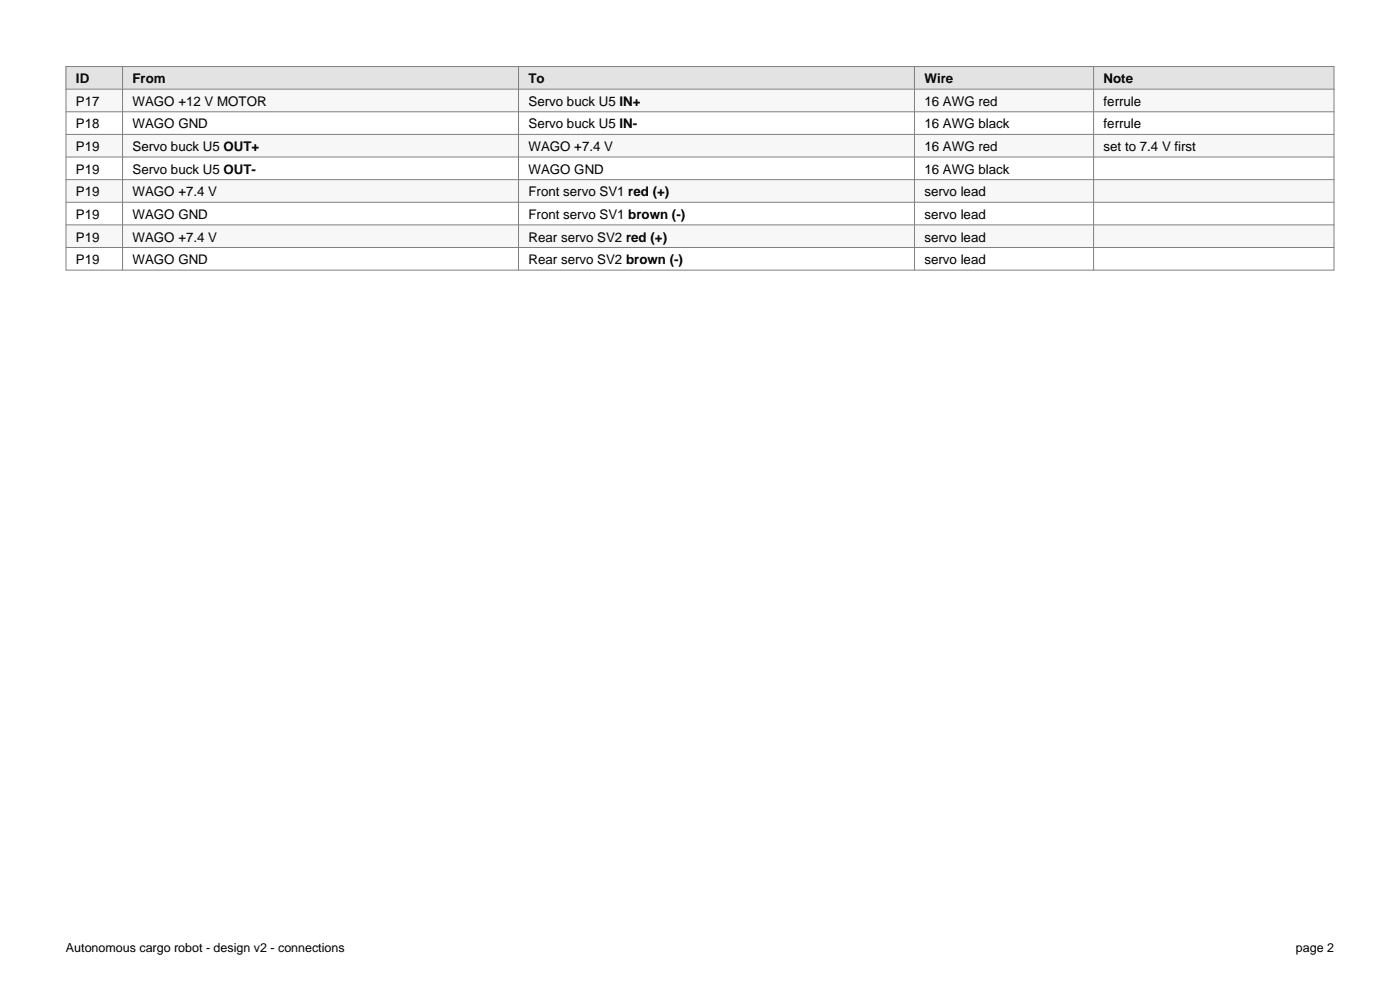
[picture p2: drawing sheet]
<svg xmlns="http://www.w3.org/2000/svg" width="297mm" height="210mm" viewBox="0 0 297 210" stroke-linecap="round" stroke-linejoin="round" font-family="sans-serif">
<defs><g id="words">
<g font-size="2.8">
<text x="16.1" y="17.6">ID</text>
<text x="28.1" y="17.6">From</text>
<text x="112.1" y="17.6">To</text>
<text x="196.1" y="17.6">Wire</text>
<text x="234.1" y="17.6">Note</text>
<text x="16.1" y="22.4">P17</text>
<text x="28.1" y="22.4">WAGO +12 V MOTOR</text>
<text x="112.1" y="22.4">Servo buck U5 IN+</text>
<text x="196.1" y="22.4">16 AWG red</text>
<text x="234.1" y="22.4">ferrule</text>
<text x="16.1" y="27.2">P18</text>
<text x="28.1" y="27.2">WAGO GND</text>
<text x="112.1" y="27.2">Servo buck U5 IN-</text>
<text x="196.1" y="27.2">16 AWG black</text>
<text x="234.1" y="27.2">ferrule</text>
<text x="16.1" y="32">P19</text>
<text x="28.1" y="32">Servo buck U5 OUT+</text>
<text x="112.1" y="32">WAGO +7.4 V</text>
<text x="196.1" y="32">16 AWG red</text>
<text x="234.1" y="32">set to 7.4 V first</text>
<text x="16.1" y="36.8">P19</text>
<text x="16.1" y="41.6">P19</text>
<text x="28.1" y="36.8">Servo buck U5 OUT-</text>
<text x="28.1" y="41.6">WAGO +7.4 V</text>
<text x="112.1" y="36.8">WAGO GND</text>
<text x="112.1" y="41.6">Front servo SV1 red (+)</text>
<text x="196.1" y="36.8">16 AWG black</text>
<text x="196.1" y="41.6">servo lead</text>
<text x="16.1" y="46.4">P19</text>
<text x="28.1" y="46.4">WAGO GND</text>
<text x="112.1" y="46.4">Front servo SV1 brown (-)</text>
<text x="196.1" y="46.4">servo lead</text>
<text x="16.1" y="51.2">P19</text>
<text x="28.1" y="51.2">WAGO +7.4 V</text>
<text x="112.1" y="51.2">Rear servo SV2 red (+)</text>
<text x="196.1" y="51.2">servo lead</text>
<text x="16.1" y="56">P19</text>
<text x="28.1" y="56">WAGO GND</text>
<text x="112.1" y="56">Rear servo SV2 brown (-)</text>
<text x="196.1" y="56">servo lead</text>
</g>
<g font-size="2.6">
<text x="14" y="202">Autonomous cargo robot - design v2 - connections</text>
<text x="274.9" y="202">page 2</text>
</g>
</g></defs>
<path d="M14 14.1h269v4.8h-269z" fill-rule="evenodd" fill="#dde4ee"/>
<g fill="#f5f7fa">
<path d="M14 18.9h269v4.8h-269z" fill-rule="evenodd"/>
<path d="M14 28.5h269v4.8h-269z" fill-rule="evenodd"/>
<path d="M14 38.1h269v4.8h-269z" fill-rule="evenodd"/>
<path d="M14 47.7h269v4.8h-269z" fill-rule="evenodd"/>
</g>
<g fill="none" stroke="#808080" stroke-width=".21">
<path d="M14 14.1h269v43.2h-269zM14 18.9h269M26 14.1v43.2M110 14.1v43.2M194 14.1v43.2M232 14.1v43.2M14 23.7h269M14 28.5h269M14 33.3h269M14 38.1h269M14 42.9h269M14 47.7h269"/>
<path d="M14 52.5h269"/>
</g>
<use href="#words"/>
</svg>
